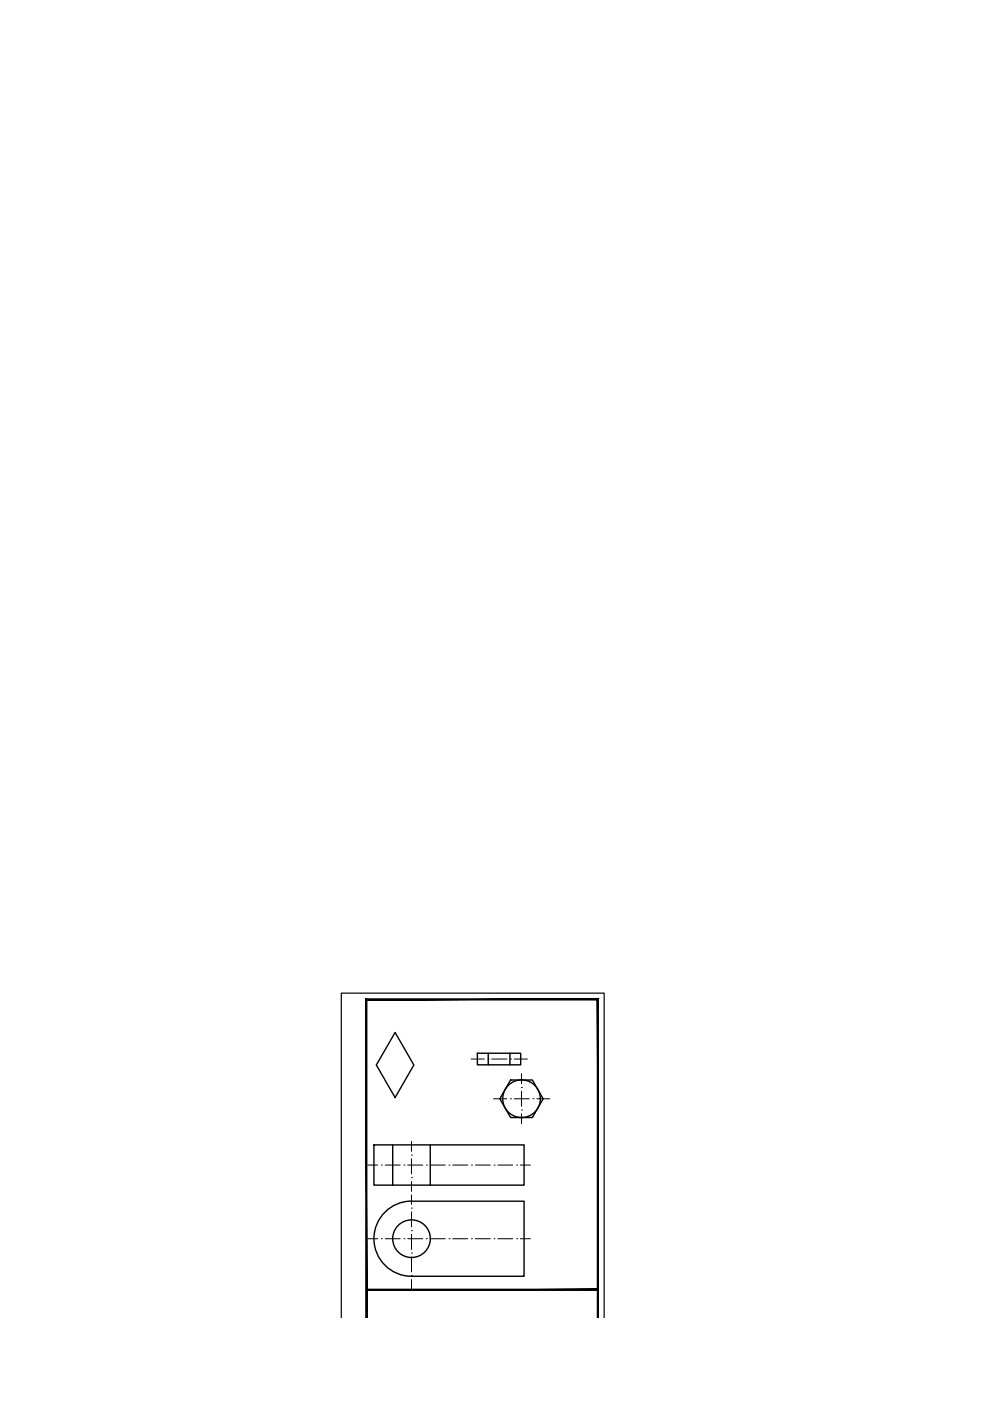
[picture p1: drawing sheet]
<svg xmlns="http://www.w3.org/2000/svg" width="210mm" height="297mm" viewBox="0 0 210 297" stroke-linecap="round" stroke-linejoin="round" font-family="sans-serif">
<!-- layer: 0 -->
<path d="M72.4 279.4v-68.8h55.7v68.8" fill="none" stroke="#000" stroke-width=".25"/>
<g fill="#000" stroke="#000" stroke-width=".21">
<path d="M77.7 273.3v.3l49.1-.3zM77.7 273.6l49.1-.3v.3z"/>
<path d="M126.6 212v67.4h.3zM126.6 212l.3-.2v67.6zM77.8 212h48.8l.3-.2zM77.5 211.8h49.4l-49.1 .2zM77.5 211.8l.3 67.6v-67.4zM77.5 211.8l.3 67.6h-.3z"/>
</g>
<g fill="none" stroke="#000" stroke-width=".3">
<path d="M83.8 218.9l3.9 6.9-3.9 6.9-4-6.9zM101.2 223.3h9.2v2.5h-9.2zM103.5 223.3v2.5M108.1 223.3v2.5M108.3 229h4.6l2.3 4-2.3 3.9h-4.6l-2.3-3.9zM79.3 242.7h31.8v8.6h-31.8zM83.3 242.7v8.6M87.3 254.7a8 8 0 0 0-8 7.9 8 8 0 0 0 7.9 8h23.9v-15.9h-23.9M91.2 242.7v8.6"/>
<circle cx="110.6" cy="232.9" r="4"/>
<circle cx="87.3" cy="262.6" r="4"/>
</g>
<g fill="none" stroke="#000" stroke-width=".21">
<path d="M99.9 224.5h2.8M103.5 224.5h.1M104.3 224.5h3.2M104.6 233h2.8M108.2 233h.1M108.2 224.5h.1M109 233h3.2M109 224.5h2.8M110.6 230.6h.1M110.6 235.4h.1M110.6 227.6v2.2M110.6 231.4v3.1"/>
<path d="M110.6 236.1v2.2M113 233h.1M113.8 233h2.8M77.9 247h2.2M80.9 247h.1M81.7 247h3.2M85.7 247h.1M86.4 247h3.2M87.2 256.1h.1M87.2 249.7h.1M87.2 244.9h.1M87.2 242v2.1"/>
<path d="M87.2 245.7v3.2M87.2 250.5v2.1M87.2 253.3v2.1M87.2 256.9v3.2M90.4 247h.1M91.2 247h3.2M95.2 247h.1M96 247h3.2M100 247h.1M100.8 247h3.2M104.7 247h.1M105.6 247h3.1"/>
<path d="M109.5 247h.1M110.3 247h2.2M77.9 262.6h2.2M80.9 262.6h.1M81.7 262.6h3.2M85.7 262.6h.1M86.4 262.6h3.2M87.2 260.9h.1M87.2 265.7h.1M87.2 270.5h.1M87.2 261.7v3.2M87.2 266.5v3.2"/>
<path d="M87.2 271.3v2M90.4 262.6h.1M91.2 262.6h3.2M95.2 262.6h.1M96 262.6h3.2M100 262.6h.1M100.8 262.6h3.2M104.7 262.6h.1M105.6 262.6h3.1M109.5 262.6h.1M110.3 262.6h2.2"/>
</g>
</svg>
